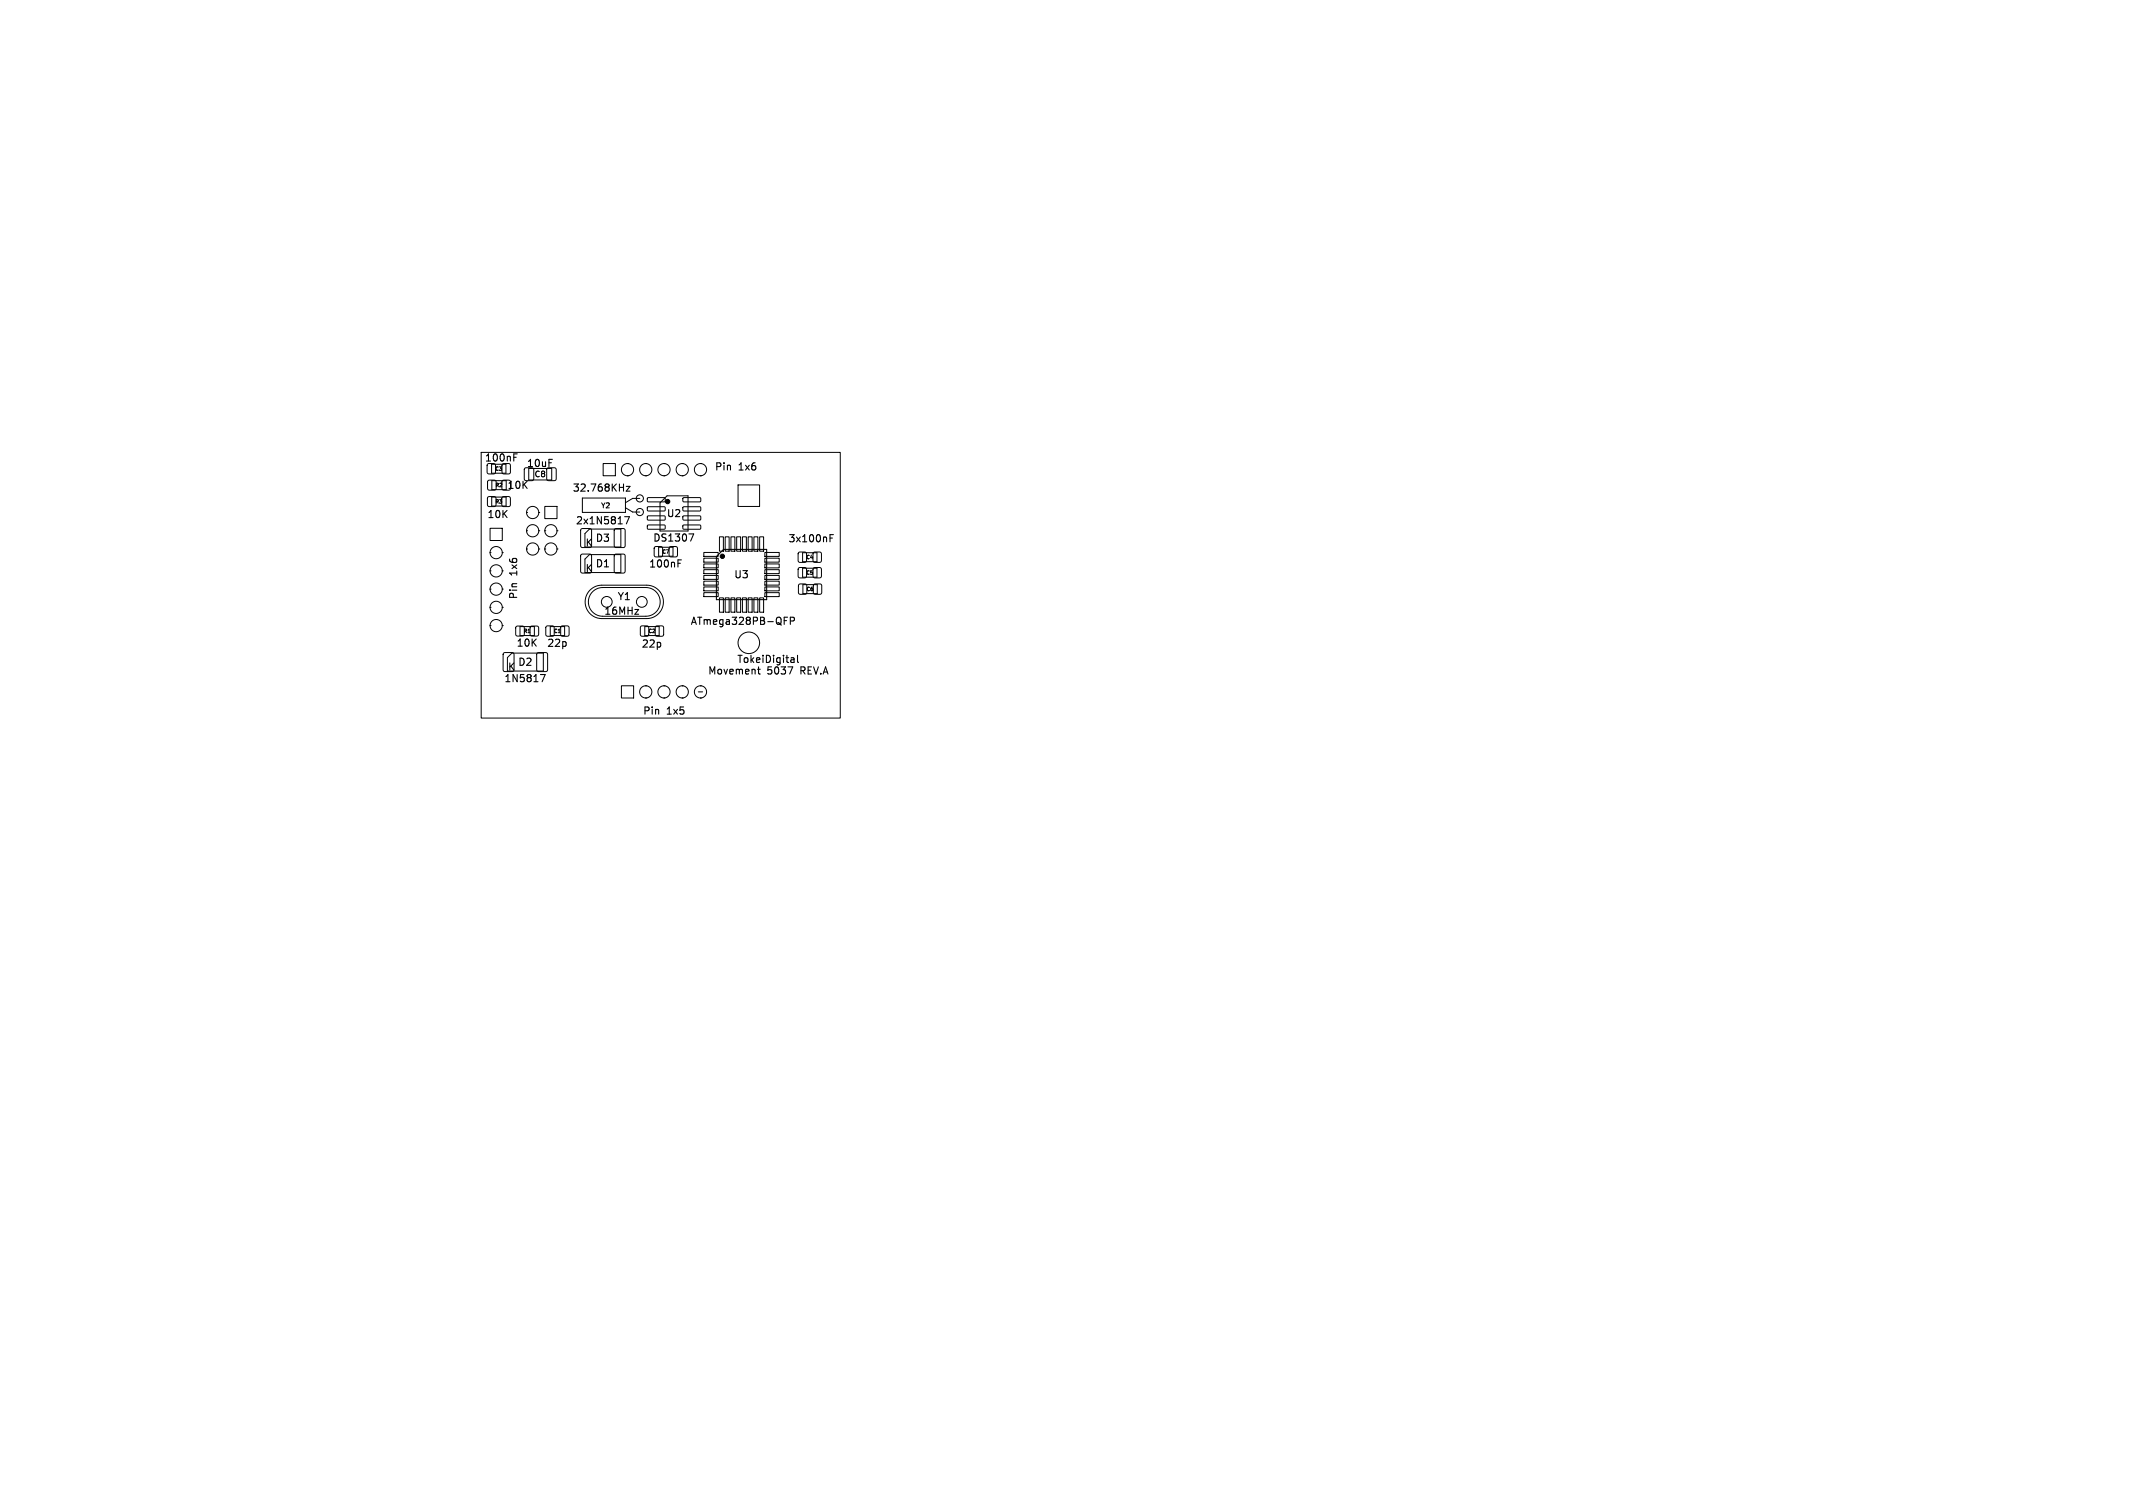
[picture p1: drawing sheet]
<svg xmlns="http://www.w3.org/2000/svg" width="297mm" height="210mm" viewBox="0 0 297 210" stroke-linecap="round" stroke-linejoin="round" font-family="sans-serif">
<defs><g id="words">
<g font-size="1.4">
<text x="67.4" y="64.5">100nF</text>
<text x="73.3" y="65.2">10uF</text>
<text x="99.4" y="65.7">Pin</text>
<text x="102.8" y="65.7">1x6</text>
<text x="70.6" y="68.3">10K</text>
<text x="79.6" y="68.7">32.768KHz</text>
<text x="67.8" y="72.4">10K</text>
<text x="80.1" y="73.2">2x1N5817</text>
<text x="81.4" y="76.2">K</text>
<text x="82.8" y="75.7">D3</text>
<text x="90.8" y="75.6">DS1307</text>
<text x="92.7" y="72.2">U2</text>
<text x="109.7" y="75.7">3x100nF</text>
<text x="72.2" y="83.6" transform="rotate(-90 72.2 83.6)">Pin</text>
<text x="72.2" y="80.2" transform="rotate(-90 72.2 80.2)">1x6</text>
<text x="81.4" y="79.7">K</text>
<text x="82.8" y="79.2">D1</text>
<text x="85.9" y="83.8">Y1</text>
<text x="90.3" y="79.2">100nF</text>
<text x="102.1" y="80.7">U3</text>
<text x="84" y="85.8">16MHz</text>
<text x="96.1" y="87.2">ATmega328PB-QFP</text>
<text x="70.1" y="95.2">1N5817</text>
<text x="70.7" y="93.5">K</text>
<text x="71.8" y="90.3">10K</text>
<text x="72.1" y="92.9">D2</text>
<text x="76.1" y="90.3">22p</text>
<text x="89.3" y="90.4">22p</text>
<text x="98.5" y="94">Movement</text>
<text x="102.5" y="92.4">TokeiDigital</text>
<text x="106.8" y="94">5037</text>
<text x="111.7" y="94">REV.A</text>
<text x="89.4" y="99.7">Pin</text>
<text x="92.8" y="99.7">1x5</text>
</g>
<text font-size="1.1" x="74.3" y="66.6">C8</text>
<text font-size="1" x="83.6" y="70.9">Y2</text>
<g font-size=".7">
<text x="68.9" y="65.6">C3</text>
<text x="68.9" y="70.2">R3</text>
<text x="68.9" y="67.9">R2</text>
<text x="92.2" y="77.2">C7</text>
<text x="112.2" y="78">C4</text>
<text x="112.2" y="80.1">C5</text>
<text x="112.2" y="82.4">C6</text>
<text x="72.8" y="88.3">R1</text>
<text x="77.1" y="88.3">C1</text>
<text x="90.2" y="88.3">C2</text>
</g>
</g></defs>
<g fill="#000" stroke="#000" stroke-width=".14">
<circle cx="93" cy="69.9" r=".3"/>
<circle cx="100.6" cy="77.5" r=".3"/>
</g>
<g fill="none" stroke="#000" stroke-width=".15">
<path d="M71.5 63.7h.4M71.5 63.2h.5M76.4 64h.5M87 72h.6l-.4 1M87.2 67.7h.5l-.5 .7h.5M94.4 78.4h.3M94.4 78h.5M95.9 74.4h.7l-.4 1M99.8 77.5l1-1h6v7h-7zM115.6 74.9h.3M116 74.5h-.4v1M75.2 93.9h.7l-.4 1"/>
<path d="M88.4 84.9h.5l-.5 .6h.5M105.5 93.2h.4M105.6 92.9v.8l.3 .2M109.2 86.4h.3M109.2 86h.5M109.7 92.9h.7l-.4 1M110 86.5l.5-.1 .1-.1v-.2l-.6-.1v1M110.1 91.6h.4l.1 .7M110.1 92.2h.5M110.6 91.8l-.5 .1M111 91.3v.8l.2 .2"/>
</g>
<g fill="none" stroke="#000" stroke-width=".14">
<path d="M67 63h50v37h-50zM67.9 64.6h.2h.8l.1 .2-.1 1.1-.2 .1-.8-.1-.1-.1zM67.9 69.2h.2h.9l.1 .2-.1 1.1-.2 .1-.9-.1v-.2zM68 66.9h.1h.9l.1 .2-.1 1.1-.2 .1-.8-.1-.1-.2zM68.2 73.6h1.7v1.7h-1.7zM68.2 77h.1M68.2 79.5h.1M68.2 77a.85 .85 0 0 1 .9-.9 .85 .85 0 0 1 .8 .9M68.2 77a.85 .85 0 0 0 .9 .8 .85 .85 0 0 0 .8-.8M68.2 79.5a.85 .85 0 0 1 .9-.8 .85 .85 0 0 1 .8 .8M68.2 79.5a.85 .85 0 0 0 .9 .9 .85 .85 0 0 0 .8-.9M68.4 64.7v1.2h2v-1.2"/>
<path d="M68.5 69.2h2v1.3h-2zM69.9 77h.1M69.9 79.5h.1M69.9 69.2h.2h.9l.1 .2-.1 1.1-.2 .1-.9-.1v-.2zM70 66.9h.1h.9l.1 .2-.1 1.1-.2 .1-.8-.1-.1-.2zM70 64.6h.1h.9l.1 .2-.1 1.1-.2 .1-.8-.1-.1-.1zM70.5 66.9h-2v1.3h2M73.1 65.2l.1-.1 1 .1 .1 .2-.1 1.5h-.1h-1l-.1-.2zM73.3 71.4h.1M73.3 73.9h.1M73.3 76.5h.1M73.3 71.4a.85 .85 0 0 1 .9-.9 .85 .85 0 0 1 .8 .9"/>
<path d="M73.3 71.4a.85 .85 0 0 0 .9 .8 .85 .85 0 0 0 .8-.8M73.3 73.9a.85 .85 0 0 1 .9-.8 .85 .85 0 0 1 .8 .8M73.3 73.9a.85 .85 0 0 0 .9 .9 .85 .85 0 0 0 .8-.9M73.3 76.5a.85 .85 0 0 1 .9-.9 .85 .85 0 0 1 .8 .9M73.3 76.5a.85 .85 0 0 0 .9 .8 .85 .85 0 0 0 .8-.8M73.6 65.2h3.2v1.6h-3.2zM75 71.4h.1M75 73.9h.1M75 76.5h.1M75.9 70.5h1.7v1.7h-1.7zM75.9 73.9h.1M75.9 76.5h.1"/>
<path d="M75.9 73.9a.85 .85 0 0 1 .8-.8 .85 .85 0 0 1 .9 .8M75.9 73.9a.85 .85 0 0 0 .8 .9 .85 .85 0 0 0 .9-.9M75.9 76.5a.85 .85 0 0 1 .8-.9 .85 .85 0 0 1 .9 .9M75.9 76.5a.85 .85 0 0 0 .8 .8 .85 .85 0 0 0 .9-.8M76.2 65.2l.2-.1 1 .1v.2v1.5h-.2h-1l-.1-.2zM77.6 73.9h.1M77.6 76.5h.1M80.9 73.7l1.2-.1 .3 .2v2.2l-.2 .2-1.1 .1-.2-.2zM80.9 77.2h1.2l.3 .1v2.3l-.2 .2h-1.1l-.2-.1zM81.1 69.4h6v2h-6zM82.1 73.7h4.3v2.5h-5v-1.9zM82.1 77.2h4.3v2.5h-5v-1.8z"/>
<path d="M84 64.6h1.7v1.7h-1.7zM85.6 73.7l1.2-.1 .2 .2v2.2l-.1 .2-1.1 .1-.3-.2zM85.6 77.2h1.2l.2 .1v2.3l-.1 .2h-1.1l-.3-.1zM87.1 70.7l1 .6h1M87.4 66.3h.1M87.4 64.6a.85 .85 0 0 1 .8 .8 .85 .85 0 0 1-.8 .9M87.4 64.6h.1M87.4 64.6a.85 .85 0 0 0-.9 .8 .85 .85 0 0 0 .9 .9M89.1 69.4h-1l-1 .6M89.9 66.3h.1M89.9 64.6a.85 .85 0 0 1 .9 .8 .85 .85 0 0 1-.9 .9M89.9 64.6h.1"/>
<path d="M89.9 64.6a.85 .85 0 0 0-.8 .8 .85 .85 0 0 0 .8 .9M90.2 69.3h2.3l.1 .1v.3l-.1 .2h-2.2l-.2-.2zM90.2 70.6h2.3l.1 .1v.3l-.1 .2h-2.2l-.2-.2zM90.2 71.9l2.3-.1 .1 .1v.4l-.1 .1h-2.2l-.2-.1zM90.2 73.1h2.3l.1 .1v.4l-.1 .1h-2.2l-.2-.1zM91.2 76.2l.1-.1 .9 .1 .1 .2-.1 1.1-.2 .1-.8-.1-.1-.2zM91.7 76.2h2v1.3h-2zM92.5 66.3h.1M92.5 64.6a.85 .85 0 0 1 .8 .8 .85 .85 0 0 1-.8 .9M92.5 64.6h.1M92.5 64.6a.85 .85 0 0 0-.9 .8 .85 .85 0 0 0 .9 .9M92.9 69.1h2.9v4.9h-3.9v-4z"/>
<path d="M93.2 76.2l.2-.1 .9 .1v.2v1.1l-.2 .1-.9-.1v-.2zM95 66.3h.1M95 64.6a.85 .85 0 0 1 .8 .8 .85 .85 0 0 1-.8 .9M95 64.6h.1M95 64.6a.85 .85 0 0 0-.9 .8 .85 .85 0 0 0 .9 .9M95.1 73.1h2.3l.2 .1v.4l-.2 .1h-2.2l-.1-.1zM95.1 71.9l2.3-.1 .2 .1v.4l-.2 .1h-2.2l-.1-.1zM95.1 70.6h2.3l.2 .1v.3l-.2 .2h-2.2l-.1-.2zM95.1 69.3h2.3l.2 .1v.3l-.2 .2h-2.2l-.1-.2zM97.5 66.3h.1M97.5 64.6a.85 .85 0 0 1 .9 .8 .85 .85 0 0 1-.9 .9M97.5 64.6h.1"/>
<path d="M97.5 64.6a.85 .85 0 0 0-.8 .8 .85 .85 0 0 0 .8 .9M98 76.9h2v.6h-2zM98 77.7h2v.6h-2zM98 78.5h2v.6h-2zM98 79.3h2v.6h-2zM100.2 74.8h.5v2h-.5zM101 74.8h.5v2h-.5zM101.8 74.8h.5v2h-.5zM102.6 74.8h.5v2h-.5zM102.8 67.5h3v3h-3zM103.4 74.8h.5v2h-.5zM104.2 74.8h.5v2h-.5z"/>
<path d="M105 74.8h.5v2h-.5zM105.8 74.8h.5v2h-.5zM106.5 79.3h2v.6h-2zM106.5 78.5h2v.6h-2zM106.5 77.7h2v.6h-2zM106.5 76.9h2v.6h-2zM111.2 79.1l.2-.1 .8 .1 .1 .2-.1 1.1-.1 .1-.9-.1-.1-.2zM111.2 76.9h.2h.8l.1 .2-.1 1.1-.1 .1-.9-.1-.1-.1zM111.8 79.1h2v1.3h-2zM111.8 77h2v1.2h-2zM113.3 79.1l.2-.1 .8 .1 .1 .2-.1 1.1-.2 .1-.8-.1-.1-.2zM113.3 76.9h.2h.8l.1 .2-.1 1.1-.2 .1-.8-.1-.1-.1z"/>
<path d="M68.2 82h.1M68.2 84.6h.1M68.2 87.1h.1M68.2 82a.85 .85 0 0 1 .9-.8 .85 .85 0 0 1 .8 .8M68.2 82a.85 .85 0 0 0 .9 .9 .85 .85 0 0 0 .8-.9M68.2 84.6a.85 .85 0 0 1 .9-.9 .85 .85 0 0 1 .8 .9M68.2 84.6a.85 .85 0 0 0 .9 .8 .85 .85 0 0 0 .8-.8M68.2 87.1a.85 .85 0 0 1 .9-.8 .85 .85 0 0 1 .8 .8M68.2 87.1a.85 .85 0 0 0 .9 .9 .85 .85 0 0 0 .8-.9M69.9 82h.1M69.9 84.6h.1M69.9 87.1h.1"/>
<path d="M70.1 91l1.2-.1 .3 .1v2.3l-.2 .2h-1.1l-.2-.1zM71.3 91h4.4v2.5h-5v-1.9zM71.9 87.3l.2-.1 .8 .1 .1 .1-.1 1.1-.1 .1-.9-.1-.1-.2zM72.4 87.3h2v1.2h-2zM73.9 87.3l.2-.1 .8 .1 .1 .1-.1 1.1-.1 .1-.9-.1-.1-.2zM74.8 91l1.2-.1 .2 .1 .1 2.3-.2 .2h-1.1l-.3-.1zM76.1 87.2h.1h.9l.1 .2-.1 1.1-.2 .1-.8-.1-.1-.1zM76.6 87.3h2v1.2h-2zM78.1 87.2h.2h.9v.2v1.1l-.2 .1-.9-.1v-.1zM82.2 82.2a2.33 2.33 0 0 1 1.6-.7h6.3a2.33 2.33 0 0 1 2.3 2.3 2.33 2.33 0 0 1-2.3 2.3h-6.3a2.33 2.33 0 0 1-2.1-1.4 2.33 2.33 0 0 1 .5-2.5zM82.5 82.4a2 2 0 0 1 1.4-.6h6a2 2 0 0 1 2 2 2 2 0 0 1-2 2h-6a2 2 0 0 1-1.8-1.2 2 2 0 0 1 .4-2.2zM86.5 95.5h1.7v1.7h-1.7z"/>
<path d="M89.2 87.2h.2h.9v.2v1.1l-.2 .1-.9-.1v-.1zM89.8 87.3h2v1.2h-2zM89.9 97.2h.1M89.9 95.5a.85 .85 0 0 1 .9 .9 .85 .85 0 0 1-.9 .8M89.9 95.5h.1M89.9 95.5a.85 .85 0 0 0-.8 .9 .85 .85 0 0 0 .8 .8M91.3 87.2h.2h.8l.1 .2-.1 1.1-.1 .1-.9-.1-.1-.1zM92.5 97.2h.1M92.5 95.5a.85 .85 0 0 1 .8 .9 .85 .85 0 0 1-.8 .8M92.5 95.5h.1M92.5 95.5a.85 .85 0 0 0-.9 .9 .85 .85 0 0 0 .9 .8M95 97.2h.1"/>
<path d="M95 95.5a.85 .85 0 0 1 .8 .9 .85 .85 0 0 1-.8 .8M95 95.5h.1M95 95.5a.85 .85 0 0 0-.9 .9 .85 .85 0 0 0 .9 .8M97.2 96.4h.6M97.5 97.2h.1M97.5 95.5a.85 .85 0 0 1 .9 .9 .85 .85 0 0 1-.9 .8M97.5 95.5h.1M97.5 95.5a.85 .85 0 0 0-.8 .9 .85 .85 0 0 0 .8 .8M98 80.1h2v.6h-2zM98 80.9h2v.6h-2zM98 81.7h2v.6h-2zM98 82.5h2v.6h-2z"/>
<path d="M100.2 83.3h.5v2h-.5zM101 83.3h.5v2h-.5zM101.8 83.3h.5v2h-.5zM102.6 83.3h.5v2h-.5zM103.4 83.3h.5v2h-.5zM104.2 83.3h.5v2h-.5zM105 83.3h.5v2h-.5zM105.8 83.3h.5v2h-.5zM106.5 82.5h2v.6h-2zM106.5 81.7h2v.6h-2zM106.5 80.9h2v.6h-2zM106.5 80.1h2v.6h-2z"/>
<path d="M111.2 81.4l.2-.1 .9 .1v.2v1.1l-.2 .1-.9-.1v-.2zM111.8 81.4h2v1.3h-2zM113.3 81.4l.2-.1 .8 .1 .1 .2-.1 1.1-.1 .1-.9-.1-.1-.2z"/>
<circle cx="89.1" cy="69.4" r=".5"/>
<circle cx="89.1" cy="71.3" r=".5"/>
<circle cx="84.5" cy="83.8" r=".75"/>
<circle cx="89.4" cy="83.8" r=".75"/>
<circle cx="104.3" cy="89.5" r="1.5"/>
</g>
<use href="#words"/>
</svg>
